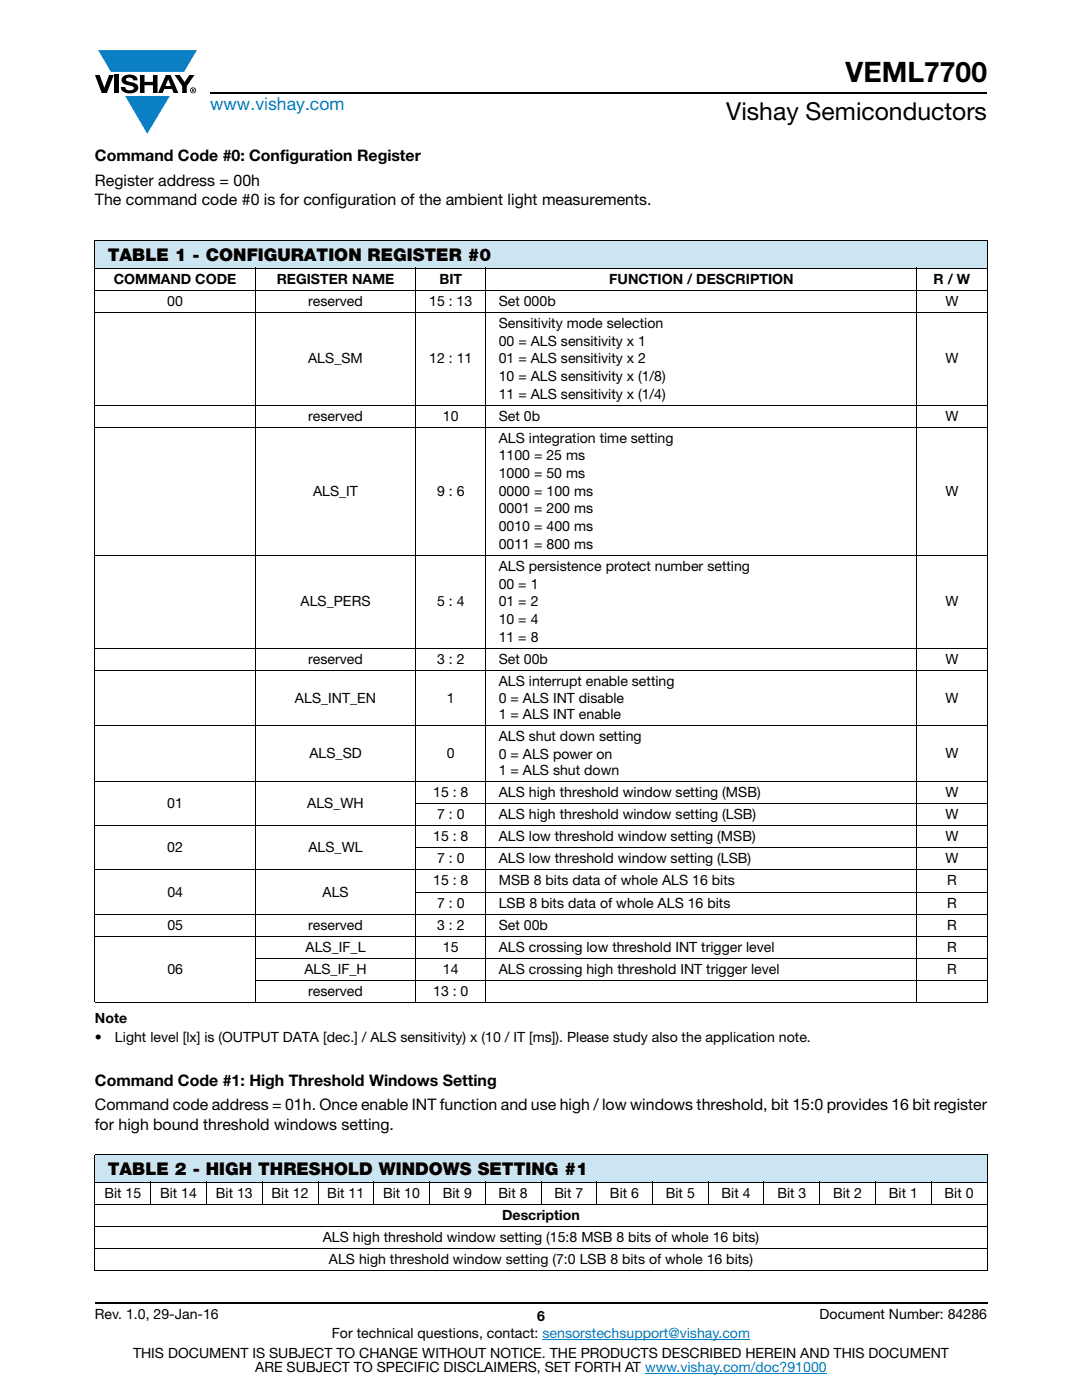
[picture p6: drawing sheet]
<svg xmlns="http://www.w3.org/2000/svg" width="216mm" height="279mm" viewBox="0 0 216 279" stroke-linecap="round" stroke-linejoin="round" font-family="sans-serif">
<defs><g id="words">
<text font-size="5.6" x="168.7" y="16.4">VEML7700</text>
<text font-size="4.9" x="144.9" y="24">Vishay Semiconductors</text>
<text font-size="3.5" fill="#007ec4" x="42" y="21.9">www.vishay.com</text>
<g font-size="3.5">
<text x="21.5" y="52.1">TABLE 1 - CONFIGURATION REGISTER #0</text>
<text x="21.5" y="234.5">TABLE 2 - HIGH THRESHOLD WINDOWS SETTING #1</text>
</g>
<g font-size="3.2">
<text x="18.9" y="32.1">Command Code #0: Configuration Register</text>
<text x="18.9" y="37">Register address = 00h</text>
<text x="18.9" y="40.9">The command code #0 is for configuration of the ambient light measurements.</text>
<text x="18.9" y="216.7">Command Code #1: High Threshold Windows Setting</text>
<text x="18.9" y="221.6">Command code address = 01h. Once enable INT function and use high / low windows threshold, bit 15:0 provides 16 bit register</text>
<text x="18.9" y="225.5">for high bound threshold windows setting.</text>
</g>
<g font-size="2.8">
<text x="22.7" y="56.6">COMMAND CODE</text>
<text x="55.2" y="56.6">REGISTER NAME</text>
<text x="87.7" y="56.6">BIT</text>
<text x="121.5" y="56.6">FUNCTION / DESCRIPTION</text>
<text x="186.3" y="56.6">R / W</text>
<text x="33.4" y="61">00</text>
<text x="61.5" y="61">reserved</text>
<text x="85.6" y="61">15 : 13</text>
<text x="99.5" y="65.4">Sensitivity mode selection</text>
<text x="99.5" y="61">Set 000b</text>
<text x="188.6" y="61">W</text>
<text x="99.5" y="69">00 = ALS sensitivity x 1</text>
<text x="61.5" y="72.5">ALS_SM</text>
<text x="85.6" y="72.5">12 : 11</text>
<text x="99.5" y="72.5">01 = ALS sensitivity x 2</text>
<text x="99.5" y="76">10 = ALS sensitivity x (1/8)</text>
<text x="188.6" y="72.5">W</text>
<text x="61.5" y="83.9">reserved</text>
<text x="88.4" y="83.9">10</text>
<text x="99.5" y="79.5">11 = ALS sensitivity x (1/4)</text>
<text x="99.5" y="83.9">Set 0b</text>
<text x="188.6" y="83.9">W</text>
<text x="99.5" y="88.3">ALS integration time setting</text>
<text x="99.5" y="91.9">1100 = 25 ms</text>
<text x="99.5" y="95.4">1000 = 50 ms</text>
<text x="62.5" y="98.9">ALS_IT</text>
<text x="87.2" y="98.9">9 : 6</text>
<text x="99.5" y="98.9">0000 = 100 ms</text>
<text x="188.6" y="98.9">W</text>
<text x="99.5" y="102.5">0001 = 200 ms</text>
<text x="99.5" y="106">0010 = 400 ms</text>
<text x="99.5" y="109.5">0011 = 800 ms</text>
<text x="99.5" y="113.9">ALS persistence protect number setting</text>
<text x="99.5" y="117.5">00 = 1</text>
<text x="60" y="121">ALS_PERS</text>
<text x="87.2" y="121">5 : 4</text>
<text x="99.5" y="121">01 = 2</text>
<text x="99.5" y="124.5">10 = 4</text>
<text x="188.6" y="121">W</text>
<text x="99.5" y="128">11 = 8</text>
<text x="61.5" y="132.5">reserved</text>
<text x="87.2" y="132.5">3 : 2</text>
<text x="99.5" y="136.9">ALS interrupt enable setting</text>
<text x="99.5" y="132.5">Set 00b</text>
<text x="188.6" y="132.5">W</text>
<text x="58.8" y="140.2">ALS_INT_EN</text>
<text x="89.2" y="140.2">1</text>
<text x="99.5" y="140.4">0 = ALS INT disable</text>
<text x="99.5" y="143.6">1 = ALS INT enable</text>
<text x="188.6" y="140.2">W</text>
<text x="99.5" y="148">ALS shut down setting</text>
<text x="61.7" y="151.3">ALS_SD</text>
<text x="89.2" y="151.3">0</text>
<text x="99.5" y="151.5">0 = ALS power on</text>
<text x="99.5" y="154.7">1 = ALS shut down</text>
<text x="188.6" y="151.3">W</text>
<text x="33.4" y="161.3">01</text>
<text x="61.3" y="161.3">ALS_WH</text>
<text x="86.4" y="159.1">15 : 8</text>
<text x="99.5" y="159.1">ALS high threshold window setting (MSB)</text>
<text x="188.6" y="159.1">W</text>
<text x="86.4" y="167.9">15 : 8</text>
<text x="87.2" y="163.5">7 : 0</text>
<text x="99.5" y="163.5">ALS high threshold window setting (LSB)</text>
<text x="99.5" y="167.9">ALS low threshold window setting (MSB)</text>
<text x="188.6" y="163.5">W</text>
<text x="188.6" y="167.9">W</text>
<text x="33.4" y="170.1">02</text>
<text x="61.5" y="170.1">ALS_WL</text>
<text x="87.2" y="172.3">7 : 0</text>
<text x="99.5" y="172.3">ALS low threshold window setting (LSB)</text>
<text x="188.6" y="172.3">W</text>
<text x="33.4" y="178.9">04</text>
<text x="64.4" y="178.9">ALS</text>
<text x="86.4" y="176.7">15 : 8</text>
<text x="99.5" y="176.7">MSB 8 bits data of whole ALS 16 bits</text>
<text x="189" y="176.7">R</text>
<text x="33.4" y="185.5">05</text>
<text x="61.5" y="185.5">reserved</text>
<text x="87.2" y="185.5">3 : 2</text>
<text x="87.2" y="181.1">7 : 0</text>
<text x="99.5" y="181.1">LSB 8 bits data of whole ALS 16 bits</text>
<text x="99.5" y="185.5">Set 00b</text>
<text x="189" y="181.1">R</text>
<text x="189" y="185.5">R</text>
<text x="61" y="189.9">ALS_IF_L</text>
<text x="88.4" y="189.9">15</text>
<text x="99.5" y="189.9">ALS crossing low threshold INT trigger level</text>
<text x="189" y="189.9">R</text>
<text x="33.4" y="194.4">06</text>
<text x="60.7" y="194.4">ALS_IF_H</text>
<text x="88.4" y="194.4">14</text>
<text x="99.5" y="194.4">ALS crossing high threshold INT trigger level</text>
<text x="189" y="194.4">R</text>
<text x="61.5" y="198.8">reserved</text>
<text x="86.4" y="198.8">13 : 0</text>
<text x="18.9" y="204.1">Note</text>
<text x="18.9" y="207.9">•</text>
<text x="22.9" y="207.9">Light level [lx] is (OUTPUT DATA [dec.] / ALS sensitivity) x (10 / IT [ms]). Please study also the application note.</text>
<text x="20.8" y="239">Bit 15</text>
<text x="31.9" y="239">Bit 14</text>
<text x="43.1" y="239">Bit 13</text>
<text x="54.2" y="239">Bit 12</text>
<text x="65.3" y="239">Bit 11</text>
<text x="76.4" y="239">Bit 10</text>
<text x="88.4" y="239">Bit 9</text>
<text x="99.5" y="239">Bit 8</text>
<text x="110.6" y="239">Bit 7</text>
<text x="121.7" y="239">Bit 6</text>
<text x="132.9" y="239">Bit 5</text>
<text x="144" y="239">Bit 4</text>
<text x="155.1" y="239">Bit 3</text>
<text x="166.2" y="239">Bit 2</text>
<text x="177.3" y="239">Bit 1</text>
<text x="188.5" y="239">Bit 0</text>
<text x="100.2" y="243.4">Description</text>
<text x="64.4" y="247.8">ALS high threshold window setting (15:8 MSB 8 bits of whole 16 bits)</text>
<text x="65.6" y="252.3">ALS high threshold window setting (7:0 LSB 8 bits of whole 16 bits)</text>
<text x="18.9" y="263.3">Rev. 1.0, 29-Jan-16</text>
<text x="107.2" y="263.6">6</text>
<text x="163.6" y="263.3">Document Number: 84286</text>
<text x="66.2" y="267.1">For technical questions, contact: sensorstechsupport@vishay.com</text>
<text x="26.5" y="271">THIS DOCUMENT IS SUBJECT TO CHANGE WITHOUT NOTICE. THE PRODUCTS DESCRIBED HEREIN AND THIS DOCUMENT</text>
<text x="50.9" y="273.8">ARE SUBJECT TO SPECIFIC DISCLAIMERS, SET FORTH AT www.vishay.com/doc?91000</text>
</g>
</g></defs>
<g fill="#0a7fc3">
<path d="M19.6 10h19.7l-2.6 4.3h-1.1h-13.5z"/>
<path d="M25 19.2h8.9l-4.5 7.5z"/>
</g>
<g fill="#000">
<path d="M18.9 15h1l.9 2.5 1-2.5h.9l-1.4 3.6h-1zM22.9 15h.9v3.6h-.9zM24.6 15.3a2.1 2.1 0 0 1 2.8 .3l.1 .4h-.9a.79 .79 0 0 0-.7-.5 .79 .79 0 0 0-.8 .4l.3 .3 1 .2a1.08 1.08 0 0 1 1.2 1 1.08 1.08 0 0 1-1.1 1.2 1.73 1.73 0 0 1-2.4-1.2h.9a.96 .96 0 0 0 .8 .6 .96 .96 0 0 0 .9-.4 1.31 1.31 0 0 0-1.2-.6 1.03 1.03 0 0 1-1.1-.6 1.03 1.03 0 0 1 .2-1.1zM27.9 15h.9v1.3h1.7v-1.3h.9v3.6h-.9v-1.6h-1.7v1.6h-.9zM34.8 15h1.1l.9 1.4 1-1.4h1l-1.5 2.2v1.4h-.9v-1.4z"/>
<path d="M33.6 15.9l.5 1.3h-1.1zM33.1 15l-1.6 3.6h1l.3-.8h1.5l.3 .8h1l-1.6-3.6z"/>
<path d="M38.4 17.8h.2v.2h-.2zM38.3 17.7v.7h.1v-.3l.4 .3-.2-.3 .2-.2-.1-.2z"/>
<path d="M38.1 18a.46 .46 0 0 1 .9 0 .46 .46 0 0 1-.9 0zM37.9 18a.6 .6 0 0 0 1.2 0 .6 .6 0 0 0-1.2 0z"/>
</g>
<path d="M42 18.6h155M18.9 260h178.1" fill="none" stroke="#000" stroke-width=".36"/>
<path d="M108.2 267.3h41.5M128.7 274h36.3" fill="none" stroke="#007ec4" stroke-width=".2"/>
<g fill="#cce5f3">
<path d="M18.9 48h178.1v5.5h-178.1z"/>
<path d="M18.9 230.4h178.1v5.5h-178.1z"/>
</g>
<g fill="none" stroke="#000" stroke-width=".2">
<path d="M18.9 48h178.1M18.9 53.5h178.1M18.9 57.9h178.1M18.9 48.1v151.9M50.9 53.4v146.8M83 53.4v146.8M96.9 53.4v146.8M182.9 53.4v146.8M197 48.1v151.9M18.9 62.3h178.1M18.9 80.8h178.1M18.9 85.2h178.1"/>
<path d="M18.9 110.8h178.1M18.9 129.3h178.1M18.9 133.8h178.1M18.9 144.9h178.1M18.9 156h178.1M18.9 164.8h178.1M18.9 173.6h178.1M82.9 160.4h114.1M82.9 169.2h114.1M82.9 178h114.1M18.9 182.4h178.1M18.9 186.8h178.1"/>
<path d="M50.9 191.3h146.1M50.9 195.7h146.1M18.9 200.1h178.1M18.9 230.4h178.1M18.9 235.9h178.1M18.9 230.5v23M30.1 235.8v4.6M41.2 235.8v4.6M52.3 235.8v4.6M63.5 235.8v4.6M74.6 235.8v4.6M85.7 235.8v4.6"/>
<path d="M96.8 235.8v4.6M107.9 235.8v4.6M119.1 235.8v4.6M130.2 235.8v4.6M141.3 235.8v4.6M152.4 235.8v4.6M163.6 235.8v4.6M174.7 235.8v4.6M185.8 235.8v4.6M197 230.5v23M18.9 240.3h178.1M18.9 244.7h178.1"/>
<path d="M18.9 249.2h178.1M18.9 253.6h178.1"/>
</g>
<use href="#words"/>
</svg>
